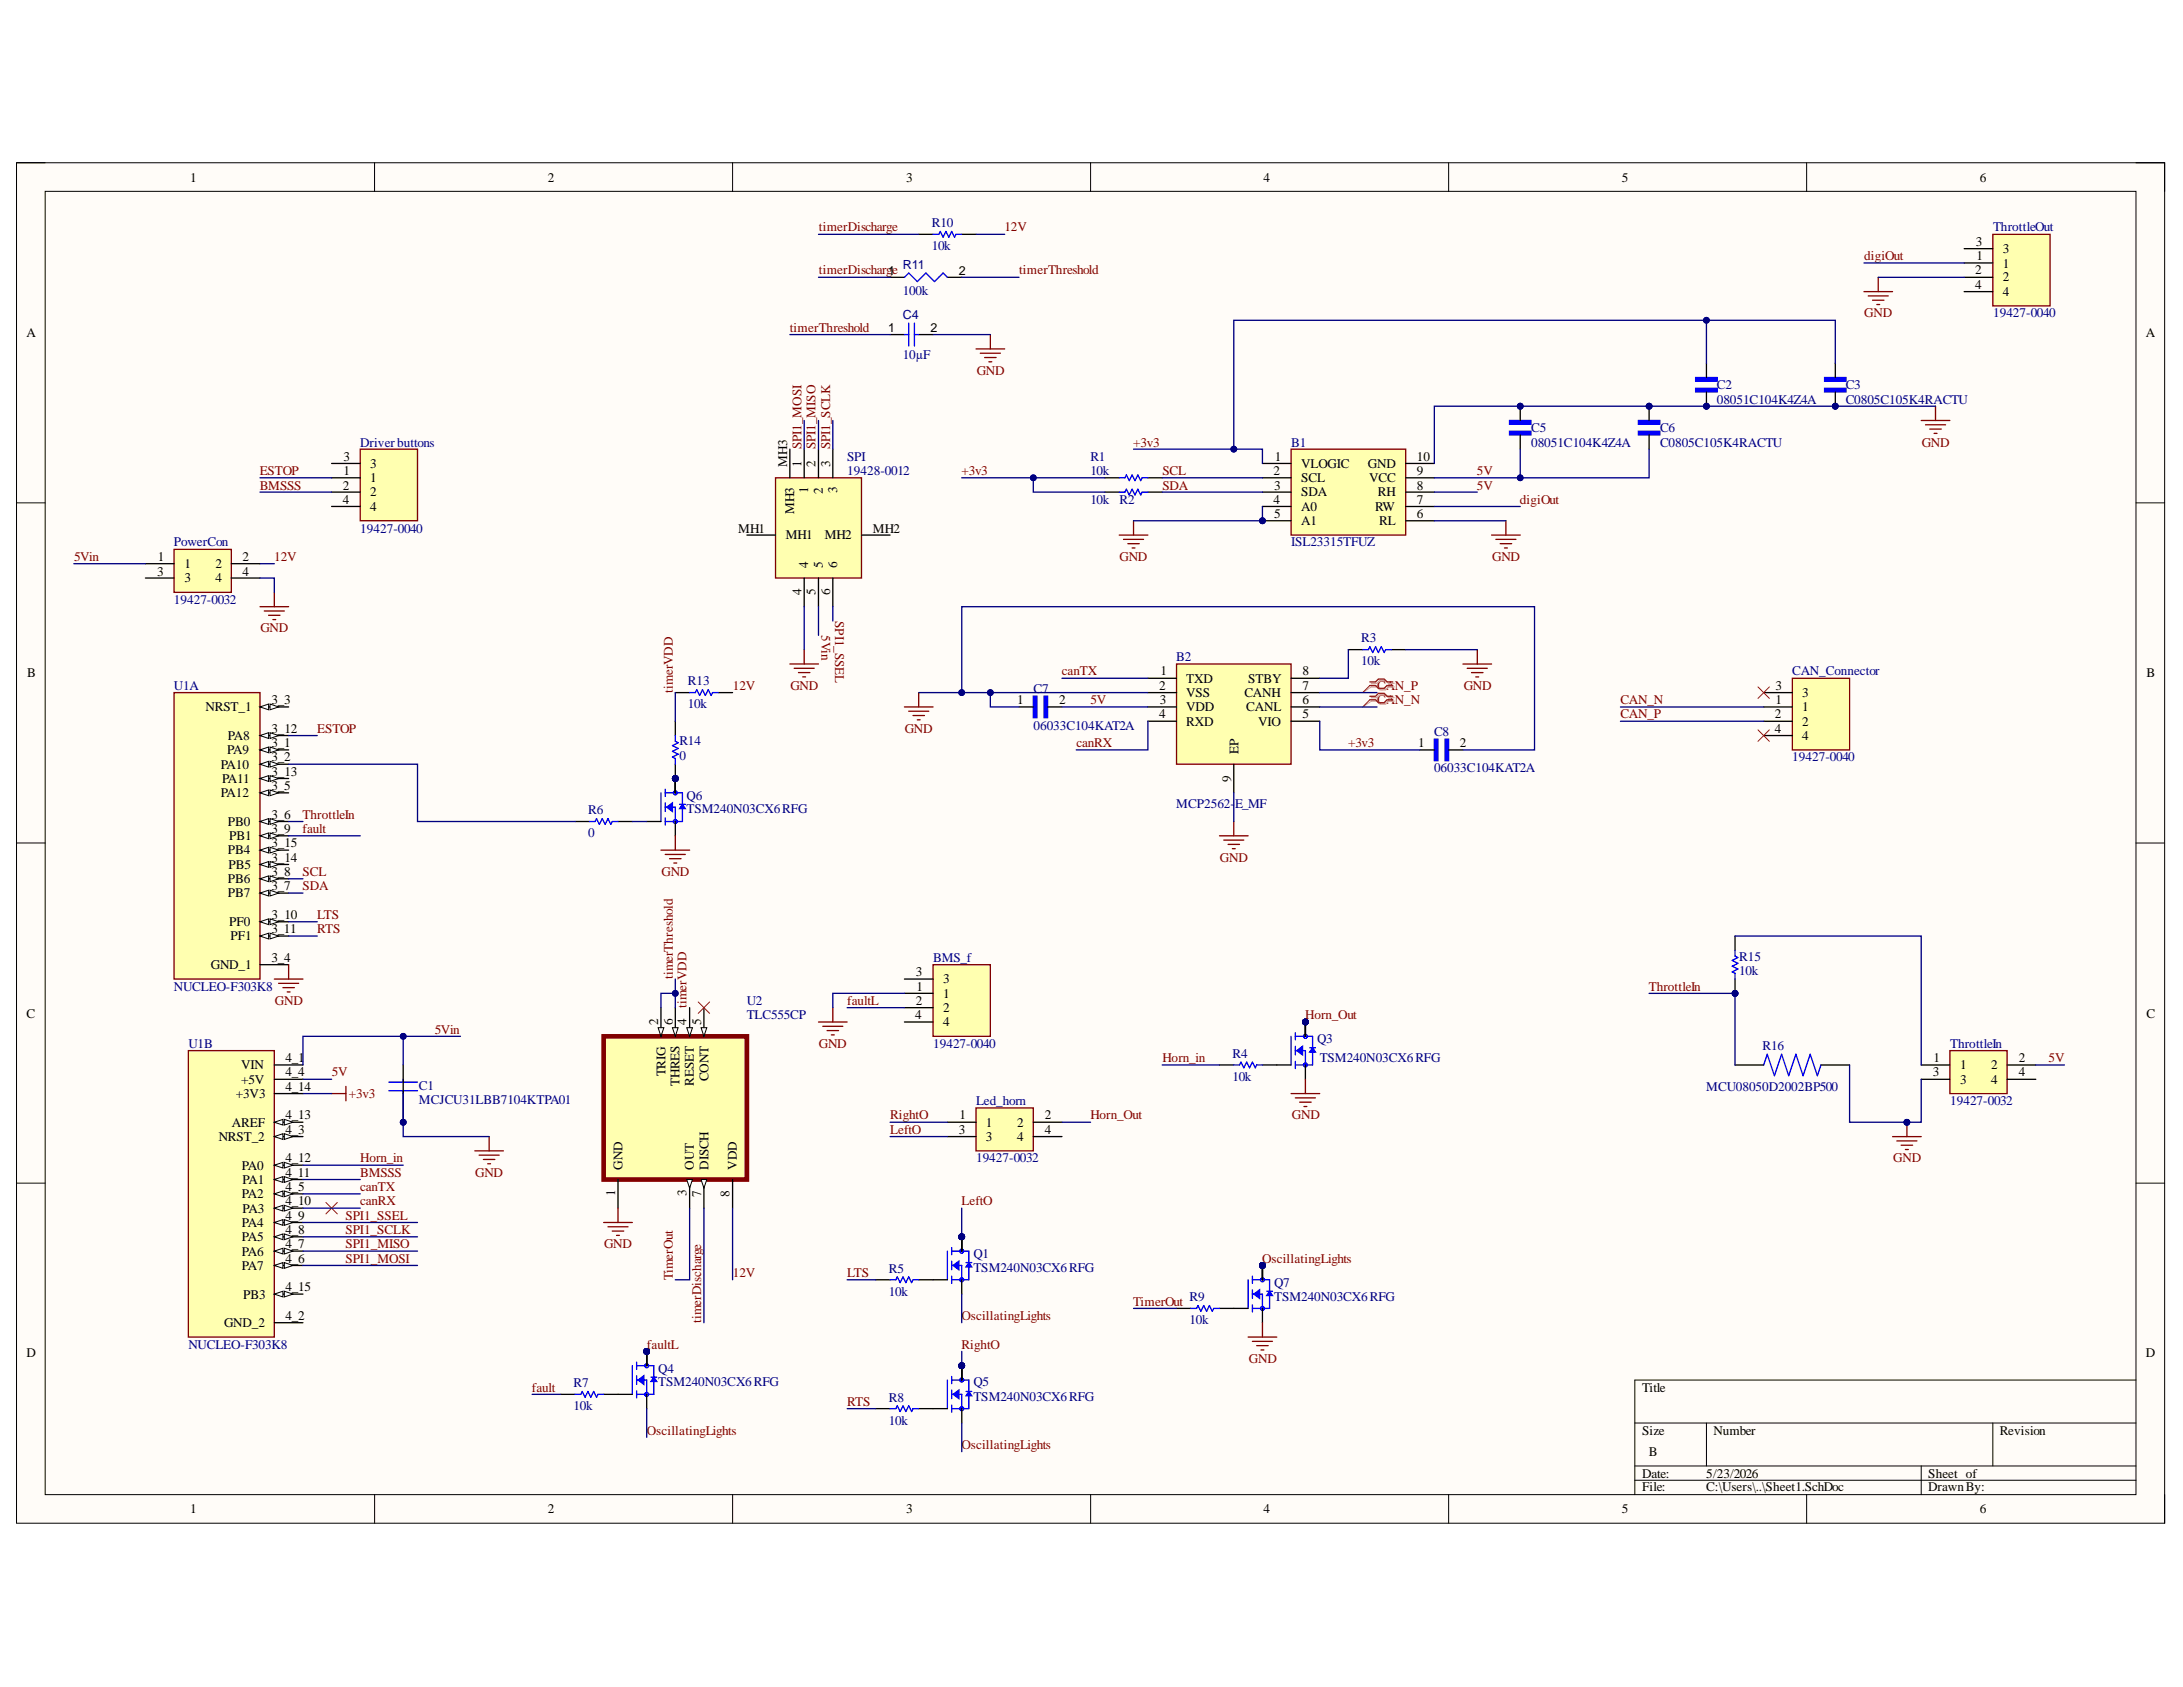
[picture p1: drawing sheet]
<svg xmlns="http://www.w3.org/2000/svg" width="279mm" height="216mm" viewBox="0 0 279 216" stroke-linecap="round" stroke-linejoin="round" font-family="sans-serif">
<defs><g id="words">
<g font-size="1.7">
<text x="24.4" y="23.3">1</text>
<text x="70.1" y="23.3">2</text>
<text x="116" y="23.3">3</text>
<text x="161.7" y="23.3">4</text>
<text x="207.6" y="23.3">5</text>
<text x="253.4" y="23.3">6</text>
<text x="252.8" y="35.1">2</text>
<text x="252.9" y="31.5">3</text>
<text x="253" y="33.3">1</text>
<text x="256.4" y="34.2">1</text>
<text x="256.4" y="32.4">3</text>
<text x="252.8" y="37">4</text>
<text x="256.4" y="36">2</text>
<text x="256.4" y="37.9">4</text>
<text x="3.4" y="43.1">A</text>
<text x="274.6" y="43.1">A</text>
<text x="44" y="58.9">3</text>
<text x="47.4" y="59.9">3</text>
<text x="100.7" y="59.7" transform="rotate(-90 100.7 59.7)">MH3</text>
<text x="102.6" y="59.7" transform="rotate(-90 102.6 59.7)">1</text>
<text x="104.4" y="59.7" transform="rotate(-90 104.4 59.7)">2</text>
<text x="106.2" y="59.7" transform="rotate(-90 106.2 59.7)">3</text>
<text x="163.2" y="58.9">1</text>
<text x="166.5" y="59.9">VLOGIC</text>
<text x="175.1" y="59.9">GND</text>
<text x="181.3" y="58.9">10</text>
<text x="43.9" y="62.7">2</text>
<text x="43.9" y="64.4">4</text>
<text x="44" y="60.8">1</text>
<text x="47.4" y="61.7">1</text>
<text x="47.4" y="63.5">2</text>
<text x="47.4" y="65.4">4</text>
<text x="101.7" y="65.8" transform="rotate(-90 101.7 65.8)">MH3</text>
<text x="103.4" y="63.1" transform="rotate(-90 103.4 63.1)">1</text>
<text x="105.3" y="63.2" transform="rotate(-90 105.3 63.2)">2</text>
<text x="107.2" y="63.1" transform="rotate(-90 107.2 63.1)">3</text>
<text x="163" y="60.8">2</text>
<text x="163" y="64.4">4</text>
<text x="163.1" y="62.7">3</text>
<text x="166.5" y="61.7">SCL</text>
<text x="166.5" y="63.5">SDA</text>
<text x="166.5" y="65.4">A0</text>
<text x="175.2" y="61.7">VCC</text>
<text x="176" y="65.4">RW</text>
<text x="176.3" y="63.5">RH</text>
<text x="181.3" y="60.8">9</text>
<text x="181.3" y="62.7">8</text>
<text x="181.3" y="64.4">7</text>
<text x="20.2" y="71.8">1</text>
<text x="31" y="71.8">2</text>
<text x="94.5" y="68.2">MH1</text>
<text x="100.6" y="69">MH1</text>
<text x="105.6" y="69">MH2</text>
<text x="111.7" y="68.2">MH2</text>
<text x="163.1" y="66.3">5</text>
<text x="166.5" y="67.2">A1</text>
<text x="176.5" y="67.2">RL</text>
<text x="181.3" y="66.3">6</text>
<text x="20.1" y="73.7">3</text>
<text x="23.6" y="72.7">1</text>
<text x="23.6" y="74.5">3</text>
<text x="27.6" y="72.7">2</text>
<text x="27.6" y="74.5">4</text>
<text x="31" y="73.7">4</text>
<text x="102.6" y="76.2" transform="rotate(-90 102.6 76.2)">4</text>
<text x="103.4" y="72.7" transform="rotate(-90 103.4 72.7)">4</text>
<text x="104.4" y="76.2" transform="rotate(-90 104.4 76.2)">5</text>
<text x="105.3" y="72.7" transform="rotate(-90 105.3 72.7)">5</text>
<text x="106.2" y="76.2" transform="rotate(-90 106.2 76.2)">6</text>
<text x="107.2" y="72.7" transform="rotate(-90 107.2 72.7)">6</text>
<text x="3.5" y="86.7">B</text>
<text x="148.4" y="88.3">2</text>
<text x="148.5" y="86.4">1</text>
<text x="151.8" y="87.4">TXD</text>
<text x="151.8" y="89.2">VSS</text>
<text x="159.3" y="89.2">CANH</text>
<text x="159.8" y="87.4">STBY</text>
<text x="166.7" y="86.4">8</text>
<text x="166.7" y="88.3">7</text>
<text x="227.3" y="88.3">3</text>
<text x="230.6" y="89.2">3</text>
<text x="274.7" y="86.7">B</text>
<text x="26.3" y="91">NRST_1</text>
<text x="29.2" y="94.7">PA8</text>
<text x="34.8" y="90.2">3_3</text>
<text x="34.8" y="93.8">3_12</text>
<text x="34.8" y="95.6">3_1</text>
<text x="130.2" y="90.2">1</text>
<text x="135.6" y="90.2">2</text>
<text x="148.4" y="91.9">4</text>
<text x="148.4" y="90.2">3</text>
<text x="151.8" y="91">VDD</text>
<text x="151.8" y="92.9">RXD</text>
<text x="159.5" y="91">CANL</text>
<text x="161" y="92.9">VIO</text>
<text x="166.7" y="90.2">6</text>
<text x="166.7" y="91.9">5</text>
<text x="181.5" y="95.6">1</text>
<text x="186.8" y="95.6">2</text>
<text x="227.2" y="91.9">2</text>
<text x="227.2" y="93.8">4</text>
<text x="227.3" y="90.2">1</text>
<text x="230.6" y="91">1</text>
<text x="230.6" y="92.9">2</text>
<text x="230.6" y="94.7">4</text>
<text x="28.2" y="98.4">PA10</text>
<text x="28.2" y="102">PA12</text>
<text x="28.4" y="100.2">PA11</text>
<text x="29.1" y="96.5">PA9</text>
<text x="34.8" y="97.4">3_2</text>
<text x="34.8" y="99.3">3_13</text>
<text x="34.8" y="101.1">3_5</text>
<text x="157.6" y="100" transform="rotate(-90 157.6 100)">9</text>
<text x="158.5" y="96.5" transform="rotate(-90 158.5 96.5)">EP</text>
<text x="29.2" y="105.7">PB0</text>
<text x="29.3" y="107.5">PB1</text>
<text x="34.8" y="104.8">3_6</text>
<text x="34.8" y="106.6">3_9</text>
<text x="29.2" y="109.3">PB4</text>
<text x="29.2" y="113">PB6</text>
<text x="29.3" y="111.2">PB5</text>
<text x="34.8" y="108.4">3_15</text>
<text x="34.8" y="110.3">3_14</text>
<text x="34.8" y="112.1">3_8</text>
<text x="34.8" y="113.9">3_7</text>
<text x="29.2" y="114.8">PB7</text>
<text x="29.3" y="118.5">PF0</text>
<text x="34.8" y="117.6">3_10</text>
<text x="34.8" y="119.4">3_11</text>
<text x="27" y="124.1">GND_1</text>
<text x="29.5" y="120.3">PF1</text>
<text x="34.8" y="123.1">3_4</text>
<text x="117.2" y="124.9">3</text>
<text x="120.7" y="125.8">3</text>
<text x="3.4" y="130.2">C</text>
<text x="84.2" y="131.2" transform="rotate(-90 84.2 131.2)">2</text>
<text x="86.1" y="131.2" transform="rotate(-90 86.1 131.2)">6</text>
<text x="87.9" y="131.2" transform="rotate(-90 87.9 131.2)">4</text>
<text x="89.7" y="131.2" transform="rotate(-90 89.7 131.2)">5</text>
<text x="117.1" y="130.4">4</text>
<text x="117.2" y="128.6">2</text>
<text x="117.3" y="126.8">1</text>
<text x="120.7" y="127.7">1</text>
<text x="120.7" y="129.6">2</text>
<text x="120.7" y="131.3">4</text>
<text x="274.7" y="130.2">C</text>
<text x="30.9" y="136.8">VIN</text>
<text x="36.5" y="135.9">4_1</text>
<text x="36.5" y="137.8">4_4</text>
<text x="85.2" y="137.8" transform="rotate(-90 85.2 137.8)">TRIG</text>
<text x="247.4" y="137.8">3</text>
<text x="247.5" y="135.9">1</text>
<text x="250.9" y="136.8">1</text>
<text x="254.8" y="136.8">2</text>
<text x="258.4" y="135.9">2</text>
<text x="258.4" y="137.8">4</text>
<text x="30.2" y="140.6">+3V3</text>
<text x="30.9" y="138.7">+5V</text>
<text x="36.5" y="139.6">4_14</text>
<text x="36.5" y="143.3">4_13</text>
<text x="86.9" y="139" transform="rotate(-90 86.9 139)">THRES</text>
<text x="88.8" y="139" transform="rotate(-90 88.8 139)">RESET</text>
<text x="90.7" y="138.4" transform="rotate(-90 90.7 138.4)">CONT</text>
<text x="122.8" y="143.3">1</text>
<text x="133.7" y="143.3">2</text>
<text x="250.9" y="138.7">3</text>
<text x="254.8" y="138.7">4</text>
<text x="28" y="146.1">NRST_2</text>
<text x="29.7" y="144.2">AREF</text>
<text x="31" y="149.7">PA0</text>
<text x="36.5" y="145.1">4_3</text>
<text x="36.5" y="148.8">4_12</text>
<text x="79.7" y="149.7" transform="rotate(-90 79.7 149.7)">GND</text>
<text x="88.8" y="149.7" transform="rotate(-90 88.8 149.7)">OUT</text>
<text x="90.7" y="149.7" transform="rotate(-90 90.7 149.7)">DISCH</text>
<text x="94.3" y="149.7" transform="rotate(-90 94.3 149.7)">VDD</text>
<text x="122.7" y="145.1">3</text>
<text x="126.2" y="144.2">1</text>
<text x="126.2" y="146.1">3</text>
<text x="130.2" y="144.2">2</text>
<text x="130.2" y="146.1">4</text>
<text x="133.7" y="145.1">4</text>
<text x="31" y="153.3">PA2</text>
<text x="31" y="151.6">PA1</text>
<text x="31" y="155.2">PA3</text>
<text x="36.5" y="150.6">4_11</text>
<text x="36.5" y="152.4">4_5</text>
<text x="36.5" y="154.3">4_10</text>
<text x="78.7" y="153.1" transform="rotate(-90 78.7 153.1)">1</text>
<text x="87.9" y="153.1" transform="rotate(-90 87.9 153.1)">3</text>
<text x="89.7" y="153.2" transform="rotate(-90 89.7 153.2)">7</text>
<text x="93.4" y="153.2" transform="rotate(-90 93.4 153.2)">8</text>
<text x="31" y="157">PA4</text>
<text x="31" y="158.8">PA5</text>
<text x="31" y="160.7">PA6</text>
<text x="36.5" y="156.1">4_9</text>
<text x="36.5" y="157.9">4_8</text>
<text x="36.5" y="159.8">4_7</text>
<text x="36.5" y="161.6">4_6</text>
<text x="31" y="162.5">PA7</text>
<text x="31.1" y="166.2">PB3</text>
<text x="36.5" y="165.3">4_15</text>
<text x="3.4" y="173.7">D</text>
<text x="28.7" y="169.8">GND_2</text>
<text x="36.5" y="168.9">4_2</text>
<text x="274.6" y="173.7">D</text>
<text x="210.2" y="178.1">Title</text>
<text x="210.2" y="183.6">Size</text>
<text x="219.3" y="183.6">Number</text>
<text x="255.9" y="183.6">Revision</text>
<text x="210.2" y="189.1">Date:</text>
<text x="210.2" y="190.9">File:</text>
<text x="211" y="186.3">B</text>
<text x="218.4" y="189.1">5/23/2026</text>
<text x="218.4" y="190.9">C:\Users\..\Sheet1.SchDoc</text>
<text x="246.8" y="189.1">Sheet of</text>
<text x="246.8" y="190.9">DrawnBy:</text>
<text x="24.4" y="193.7">1</text>
<text x="70.1" y="193.7">2</text>
<text x="116" y="193.7">3</text>
<text x="161.7" y="193.7">4</text>
<text x="207.6" y="193.7">5</text>
<text x="253.4" y="193.7">6</text>
</g>
<g font-size="1.7" fill="#800000">
<text x="104.8" y="29.6">timerDischarge</text>
<text x="128.6" y="29.6">12V</text>
<text x="104.8" y="35.1">timerDischarg1e</text>
<text x="130.4" y="35.1">timerThreshold</text>
<text x="238.6" y="33.3">digiOut</text>
<text x="238.6" y="40.6">GND</text>
<text x="101.1" y="42.4">timerThreshold</text>
<text x="125" y="47.9">GND</text>
<text x="102.6" y="57.5" transform="rotate(-90 102.6 57.5)">SPI1_MOSI</text>
<text x="104.4" y="57.5" transform="rotate(-90 104.4 57.5)">SPI1_MISO</text>
<text x="106.2" y="57.5" transform="rotate(-90 106.2 57.5)">SPI1_SCLK</text>
<text x="145.1" y="57.2">+3v3</text>
<text x="246" y="57.2">GND</text>
<text x="33.2" y="60.8">ESTOP</text>
<text x="33.2" y="62.7">BMSSS</text>
<text x="123.1" y="60.8">+3v3</text>
<text x="148.8" y="60.8">SCL</text>
<text x="148.8" y="62.7">SDA</text>
<text x="189" y="60.8">5V</text>
<text x="189" y="62.7">5V</text>
<text x="194.5" y="64.4">digiOut</text>
<text x="9.5" y="71.8">5Vin</text>
<text x="35.1" y="71.8">12V</text>
<text x="143.3" y="71.8">GND</text>
<text x="191" y="71.8">GND</text>
<text x="33.3" y="80.9">GND</text>
<text x="105.1" y="81.3" transform="rotate(90 105.1 81.3)">5Vin</text>
<text x="106.9" y="79.5" transform="rotate(90 106.9 79.5)">SPI1_SSEL</text>
<text x="86.1" y="88.6" transform="rotate(-90 86.1 88.6)">timerVDD</text>
<text x="93.8" y="88.3">12V</text>
<text x="101.2" y="88.3">GND</text>
<text x="135.9" y="86.4">canTX</text>
<text x="176.3" y="88.3">CAN_P</text>
<text x="187.3" y="88.3">GND</text>
<text x="40.6" y="93.8">ESTOP</text>
<text x="115.8" y="93.8">GND</text>
<text x="137.8" y="95.6">canRX</text>
<text x="139.6" y="90.2">5V</text>
<text x="172.5" y="95.6">+3v3</text>
<text x="176.3" y="90.2">CAN_N</text>
<text x="207.4" y="90.2">CAN_N</text>
<text x="207.4" y="91.9">CAN_P</text>
<text x="38.7" y="106.6">fault</text>
<text x="38.7" y="104.8">ThrottleIn</text>
<text x="38.7" y="112.1">SCL</text>
<text x="38.7" y="113.9">SDA</text>
<text x="84.7" y="112.1">GND</text>
<text x="156.1" y="110.3">GND</text>
<text x="40.6" y="117.6">LTS</text>
<text x="40.6" y="119.4">RTS</text>
<text x="86.1" y="125.3" transform="rotate(-90 86.1 125.3)">timerThreshold</text>
<text x="35.2" y="128.6">GND</text>
<text x="87.9" y="129" transform="rotate(-90 87.9 129)">timerVDD</text>
<text x="108.4" y="128.6">faultL</text>
<text x="167" y="130.4">Horn_Out</text>
<text x="211" y="126.8">ThrottleIn</text>
<text x="42.5" y="137.8">5V</text>
<text x="55.7" y="132.3">5Vin</text>
<text x="104.8" y="134.1">GND</text>
<text x="148.8" y="135.9">Horn_in</text>
<text x="262.2" y="135.9">5V</text>
<text x="44.7" y="140.6">+3v3</text>
<text x="113.9" y="143.3">RightO</text>
<text x="139.6" y="143.3">Horn_Out</text>
<text x="165.4" y="143.3">GND</text>
<text x="46.1" y="148.8">Horn_in</text>
<text x="113.9" y="145.1">LeftO</text>
<text x="242.3" y="148.8">GND</text>
<text x="46.1" y="150.6">BMSSS</text>
<text x="46.1" y="152.4">canTX</text>
<text x="46.1" y="154.3">canRX</text>
<text x="60.8" y="150.6">GND</text>
<text x="123.1" y="154.3">LeftO</text>
<text x="44.2" y="159.8">SPI1_MISO</text>
<text x="44.2" y="161.6">SPI1_MOSI</text>
<text x="44.2" y="157.9">SPI1_SCLK</text>
<text x="44.2" y="156.1">SPI1_SSEL</text>
<text x="77.3" y="159.8">GND</text>
<text x="161.5" y="161.6">OscillatingLights</text>
<text x="86.1" y="163.8" transform="rotate(-90 86.1 163.8)">TimerOut</text>
<text x="93.8" y="163.4">12V</text>
<text x="108.4" y="163.4">LTS</text>
<text x="145.1" y="167.1">TimerOut</text>
<text x="82.8" y="172.6">faultL</text>
<text x="89.7" y="169.3" transform="rotate(-90 89.7 169.3)">timerDischarge</text>
<text x="123.1" y="172.6">RightO</text>
<text x="123.1" y="168.9">OscillatingLights</text>
<text x="68.1" y="178.1">fault</text>
<text x="108.4" y="179.9">RTS</text>
<text x="159.9" y="174.4">GND</text>
<text x="82.8" y="183.6">OscillatingLights</text>
<text x="123.1" y="185.4">OscillatingLights</text>
</g>
<g font-size="1.7" fill="#000080">
<text x="119.3" y="29.1">R10</text>
<text x="255.1" y="29.6">ThrottleOut</text>
<text x="119.3" y="32">10k</text>
<text x="115.5" y="37.7">100k</text>
<text x="255.1" y="40.6">19427-0040</text>
<text x="115.5" y="45.9">10µF</text>
<text x="219.7" y="49.8">C2</text>
<text x="219.7" y="51.7">08051C104K4Z4A</text>
<text x="236.2" y="49.8">C3</text>
<text x="236.2" y="51.7">C0805C105K4RACTU</text>
<text x="46.1" y="57.2">Driverbuttons</text>
<text x="108.4" y="58.9">SPI</text>
<text x="139.6" y="58.9">R1</text>
<text x="165.3" y="57.2">B1</text>
<text x="196" y="55.3">C5</text>
<text x="196" y="57.2">08051C104K4Z4A</text>
<text x="212.5" y="55.3">C6</text>
<text x="212.5" y="57.2">C0805C105K4RACTU</text>
<text x="108.4" y="60.8">19428-0012</text>
<text x="139.6" y="60.8">10k</text>
<text x="139.6" y="64.4">10k</text>
<text x="143.3" y="64.4">R2</text>
<text x="22.2" y="69.9">PowerCon</text>
<text x="46.1" y="68.2">19427-0040</text>
<text x="165.3" y="69.9">ISL23315TFUZ</text>
<text x="22.2" y="77.3">19427-0032</text>
<text x="174.2" y="82.2">R3</text>
<text x="22.2" y="88.3">U1A</text>
<text x="88" y="87.7">R13</text>
<text x="132.3" y="88.7">C7</text>
<text x="150.6" y="84.7">B2</text>
<text x="174.2" y="85.2">10k</text>
<text x="229.4" y="86.4">CAN_Connector</text>
<text x="86.9" y="95.4">R14</text>
<text x="88" y="90.7">10k</text>
<text x="132.3" y="93.4">06033C104KAT2A</text>
<text x="183.5" y="94.2">C8</text>
<text x="86.9" y="97.3">0</text>
<text x="183.5" y="98.9">06033C104KAT2A</text>
<text x="229.4" y="97.4">19427-0040</text>
<text x="75.3" y="107.2">0</text>
<text x="75.3" y="104.2">R6</text>
<text x="87.9" y="102.3">Q6</text>
<text x="87.9" y="104.1">TSM240N03CX6RFG</text>
<text x="150.6" y="103.3">MCP2562-</text>
<text x="158.1" y="103.3">E_MF</text>
<text x="119.4" y="123.1">BMS_f</text>
<text x="222.6" y="123">R15</text>
<text x="222.6" y="124.7">10k</text>
<text x="22.2" y="126.8">NUCLEO-F303K8</text>
<text x="95.6" y="128.6">U2</text>
<text x="95.6" y="130.4">TLC555CP</text>
<text x="24.1" y="134.1">U1B</text>
<text x="119.4" y="134.1">19427-0040</text>
<text x="157.7" y="135.4">R4</text>
<text x="168.6" y="133.5">Q3</text>
<text x="168.9" y="135.9">TSM240N03CX6RFG</text>
<text x="225.6" y="134.4">R16</text>
<text x="249.6" y="134.1">ThrottleIn</text>
<text x="53.6" y="139.5">C1</text>
<text x="53.6" y="141.2">MCJCU31LBB7104KTPA01</text>
<text x="124.9" y="141.4">Led_horn</text>
<text x="157.7" y="138.4">10k</text>
<text x="218.4" y="139.6">MCU08050D2002BP500</text>
<text x="249.6" y="141.4">19427-0032</text>
<text x="124.9" y="148.8">19427-0032</text>
<text x="124.6" y="160.9">Q1</text>
<text x="113.8" y="162.9">R5</text>
<text x="113.8" y="165.8">10k</text>
<text x="124.6" y="162.8">TSM240N03CX6RFG</text>
<text x="152.2" y="166.5">R9</text>
<text x="163.1" y="164.7">Q7</text>
<text x="163.1" y="166.4">TSM240N03CX6RFG</text>
<text x="24.1" y="172.6">NUCLEO-F303K8</text>
<text x="152.2" y="169.5">10k</text>
<text x="73.4" y="177.5">R7</text>
<text x="84.2" y="175.7">Q4</text>
<text x="84.2" y="177.4">TSM240N03CX6RFG</text>
<text x="113.8" y="179.4">R8</text>
<text x="124.6" y="177.4">Q5</text>
<text x="124.6" y="179.3">TSM240N03CX6RFG</text>
<text x="73.4" y="180.5">10k</text>
<text x="113.8" y="182.3">10k</text>
</g>
<g font-size="1.6" fill="#000080">
<text x="115.5" y="34.4">R11</text>
<text x="115.5" y="40.8">C4</text>
</g>
<g font-size="1.6">
<text x="122.7" y="35.2">2</text>
<text x="113.7" y="42.4">1</text>
<text x="119.1" y="42.4">2</text>
</g>
</g></defs>
<path d="M2.1 20.8h275v174.1h-275z" fill-rule="evenodd" fill="#fffcf8"/>
<path d="M2.1 20.8h275v174.1h-275z" fill="none" stroke="#000" stroke-width=".13"/>
<path d="M5.8 24.5h267.6v166.8h-267.6z" fill-rule="evenodd" fill="#fffcf8"/>
<g fill="none" stroke="#000" stroke-width=".13">
<path d="M2.1 20.8h3.7M5.8 24.5h267.6v166.8h-267.6zM47.9 20.8v3.7M93.8 20.8v3.7M139.6 20.8v3.7M185.4 20.8v3.7M231.2 20.8v3.7M273.4 20.8h3.7v3.7M2.1 64.4h3.7M273.4 64.4h3.7M2.1 107.9h3.7M273.4 107.9h3.7"/>
<path d="M2.1 151.4h3.7M273.4 151.4h3.7M273.4 176.6h-64.2v14.7M47.9 191.3v3.6M93.8 191.3v3.6M139.6 191.3v3.6M185.4 191.3v3.6M209.2 182.1h64.2M209.2 187.6h64.2M209.2 189.4h64.2M218.4 182.1v5.5M231.2 191.3v3.6"/>
<path d="M245.9 187.6v3.7M255.1 182.1v5.5M277.1 191.3v3.6"/>
</g>
<path d="M22.3 70.3h7.3v5.5h-7.3z" fill-rule="evenodd" fill="#ffffb0"/>
<path d="M22.3 70.3h7.3v5.5h-7.3z" fill="none" stroke="#800000" stroke-width=".17"/>
<path d="M18.6 72.1h3.7M18.6 74h3.7M29.6 72.1h3.7M29.6 74h3.7" fill="none" stroke="#000" stroke-width=".17"/>
<path d="M124.9 141.8h7.4v5.5h-7.4z" fill-rule="evenodd" fill="#ffffb0"/>
<path d="M124.9 141.8h7.4v5.5h-7.4z" fill="none" stroke="#800000" stroke-width=".17"/>
<path d="M121.3 143.6h3.6M121.3 145.5h3.6M132.3 143.6h3.6M132.3 145.5h3.6" fill="none" stroke="#000" stroke-width=".17"/>
<path d="M77.3 132.6h18.3v18.4h-18.3z" fill-rule="evenodd" fill="#ffffb0"/>
<path d="M77.3 132.6h18.3v18.4h-18.3z" fill="none" stroke="#800000" stroke-width=".59"/>
<path d="M90.1 129v3.6" fill="none" stroke="#000" stroke-width=".17"/>
<path d="M89.7 131.5h.8l-.4 1.1z" fill="#f8fcff"/>
<path d="M89.7 131.5h.8l-.4 1.1z" fill="none" stroke="#000" stroke-width=".13"/>
<path d="M88.3 129v3.6" fill="none" stroke="#000" stroke-width=".17"/>
<path d="M87.9 131.5h.7l-.3 1.1z" fill="#f8fcff"/>
<path d="M87.9 131.5h.7l-.3 1.1z" fill="none" stroke="#000" stroke-width=".13"/>
<path d="M86.4 129v3.6" fill="none" stroke="#000" stroke-width=".17"/>
<path d="M86.1 131.5h.7l-.4 1.1z" fill="#f8fcff"/>
<path d="M86.1 131.5h.7l-.4 1.1z" fill="none" stroke="#000" stroke-width=".13"/>
<path d="M84.6 129v3.6" fill="none" stroke="#000" stroke-width=".17"/>
<path d="M84.2 131.5h.8l-.4 1.1z" fill="#f8fcff"/>
<path d="M84.2 131.5h.8l-.4 1.1z" fill="none" stroke="#000" stroke-width=".13"/>
<path d="M90.1 151v3.6M93.8 151v3.6" fill="none" stroke="#000" stroke-width=".17"/>
<path d="M89.7 151h.8l-.4 1.1z" fill="#f8fcff"/>
<path d="M89.7 151h.8l-.4 1.1z" fill="none" stroke="#000" stroke-width=".13"/>
<path d="M88.3 151v3.6" fill="none" stroke="#000" stroke-width=".17"/>
<path d="M87.9 151h.7l-.3 1.1z" fill="#f8fcff"/>
<path d="M87.9 151h.7l-.3 1.1z" fill="none" stroke="#000" stroke-width=".13"/>
<path d="M79.1 151v3.6" fill="none" stroke="#000" stroke-width=".17"/>
<circle cx="86.4" cy="99.6" r=".37" fill="#000080"/>
<circle cx="86.4" cy="99.6" r=".37" fill="none" stroke="#000080" stroke-width=".13"/>
<circle cx="86.4" cy="99.6" r=".37" fill="#000080"/>
<circle cx="86.4" cy="99.6" r=".37" fill="none" stroke="#000080" stroke-width=".13"/>
<circle cx="86.4" cy="99.6" r=".37" fill="#000080"/>
<circle cx="86.4" cy="99.6" r=".37" fill="none" stroke="#000080" stroke-width=".13"/>
<circle cx="86.4" cy="99.6" r=".37" fill="#000080"/>
<circle cx="86.4" cy="99.6" r=".37" fill="none" stroke="#000080" stroke-width=".13"/>
<path d="M84.6 101.5v3.6M85.1 101v.9M85.1 102.8v1.1M85.1 104.7v.9M85.1 103.3h1.3v1.8M85.1 101.5h2.2v3.6h-2.2M87 102.9h.7" fill="none" stroke="#00f" stroke-width=".17"/>
<path d="M87.3 102.9l.4 .6h-.7z" fill="#00f"/>
<path d="M87.3 102.9l.4 .6h-.7z" fill="none" stroke="#00f" stroke-width=".17"/>
<path d="M85.3 103.3l.8-.5v1.1z" fill="#00f"/>
<path d="M85.3 103.3l.8-.5v1.1z" fill="none" stroke="#00f" stroke-width=".17"/>
<g fill="none" stroke="#00f" stroke-width=".13">
<circle cx="86.4" cy="101.5" r=".26"/>
<circle cx="86.4" cy="105.1" r=".26"/>
</g>
<path d="M86.4 99.6v1.9M82.8 105.1h1.8" fill="none" stroke="#000" stroke-width=".17"/>
<circle cx="86.4" cy="99.6" r=".37" fill="#000080"/>
<circle cx="86.4" cy="99.6" r=".37" fill="none" stroke="#000080" stroke-width=".13"/>
<path d="M86.4 99.6v1.9" fill="none" stroke="#000" stroke-width=".17"/>
<circle cx="86.4" cy="99.6" r=".37" fill="#000080"/>
<circle cx="86.4" cy="99.6" r=".37" fill="none" stroke="#000080" stroke-width=".13"/>
<path d="M86.4 99.6v1.9" fill="none" stroke="#000" stroke-width=".17"/>
<circle cx="86.4" cy="99.6" r=".37" fill="#000080"/>
<circle cx="86.4" cy="99.6" r=".37" fill="none" stroke="#000080" stroke-width=".13"/>
<path d="M86.4 99.6v1.9" fill="none" stroke="#000" stroke-width=".17"/>
<circle cx="86.4" cy="99.6" r=".37" fill="#000080"/>
<circle cx="86.4" cy="99.6" r=".37" fill="none" stroke="#000080" stroke-width=".13"/>
<path d="M86.4 105.1v1.9" fill="none" stroke="#000" stroke-width=".17"/>
<circle cx="123.1" cy="174.8" r=".37" fill="#000080"/>
<circle cx="123.1" cy="174.8" r=".37" fill="none" stroke="#000080" stroke-width=".13"/>
<circle cx="123.1" cy="174.8" r=".37" fill="#000080"/>
<circle cx="123.1" cy="174.8" r=".37" fill="none" stroke="#000080" stroke-width=".13"/>
<circle cx="123.1" cy="174.8" r=".37" fill="#000080"/>
<circle cx="123.1" cy="174.8" r=".37" fill="none" stroke="#000080" stroke-width=".13"/>
<circle cx="123.1" cy="174.8" r=".37" fill="#000080"/>
<circle cx="123.1" cy="174.8" r=".37" fill="none" stroke="#000080" stroke-width=".13"/>
<path d="M121.3 176.6v3.7M121.8 176.2v.9M121.8 177.9v1.1M121.8 179.8v.9M121.8 178.4h1.3v1.9M121.8 176.6h2.2v3.7h-2.2M123.6 178.1h.8" fill="none" stroke="#00f" stroke-width=".17"/>
<path d="M124 178.1l.4 .5h-.8z" fill="#00f"/>
<path d="M124 178.1l.4 .5h-.8z" fill="none" stroke="#00f" stroke-width=".17"/>
<path d="M122 178.4l.7-.5v1.1z" fill="#00f"/>
<path d="M122 178.4l.7-.5v1.1z" fill="none" stroke="#00f" stroke-width=".17"/>
<g fill="none" stroke="#00f" stroke-width=".13">
<circle cx="123.1" cy="176.6" r=".26"/>
<circle cx="123.1" cy="180.3" r=".26"/>
</g>
<path d="M123.1 174.8v1.8M119.4 180.3h1.9" fill="none" stroke="#000" stroke-width=".17"/>
<circle cx="123.1" cy="174.8" r=".37" fill="#000080"/>
<circle cx="123.1" cy="174.8" r=".37" fill="none" stroke="#000080" stroke-width=".13"/>
<path d="M123.1 174.8v1.8" fill="none" stroke="#000" stroke-width=".17"/>
<circle cx="123.1" cy="174.8" r=".37" fill="#000080"/>
<circle cx="123.1" cy="174.8" r=".37" fill="none" stroke="#000080" stroke-width=".13"/>
<path d="M123.1 174.8v1.8" fill="none" stroke="#000" stroke-width=".17"/>
<circle cx="123.1" cy="174.8" r=".37" fill="#000080"/>
<circle cx="123.1" cy="174.8" r=".37" fill="none" stroke="#000080" stroke-width=".13"/>
<path d="M123.1 174.8v1.8" fill="none" stroke="#000" stroke-width=".17"/>
<circle cx="123.1" cy="174.8" r=".37" fill="#000080"/>
<circle cx="123.1" cy="174.8" r=".37" fill="none" stroke="#000080" stroke-width=".13"/>
<path d="M123.1 180.3v1.8" fill="none" stroke="#000" stroke-width=".17"/>
<circle cx="123.1" cy="158.3" r=".37" fill="#000080"/>
<circle cx="123.1" cy="158.3" r=".37" fill="none" stroke="#000080" stroke-width=".13"/>
<circle cx="123.1" cy="158.3" r=".37" fill="#000080"/>
<circle cx="123.1" cy="158.3" r=".37" fill="none" stroke="#000080" stroke-width=".13"/>
<circle cx="123.1" cy="158.3" r=".37" fill="#000080"/>
<circle cx="123.1" cy="158.3" r=".37" fill="none" stroke="#000080" stroke-width=".13"/>
<circle cx="123.1" cy="158.3" r=".37" fill="#000080"/>
<circle cx="123.1" cy="158.3" r=".37" fill="none" stroke="#000080" stroke-width=".13"/>
<path d="M121.8 159.7v.9M121.3 160.1v3.7M121.8 161.4v1.1M121.8 163.3v.9M121.8 161.9h1.3v1.9M121.8 160.1h2.2v3.7h-2.2M123.6 161.6h.8" fill="none" stroke="#00f" stroke-width=".17"/>
<path d="M124 161.6l.4 .5h-.8z" fill="#00f"/>
<path d="M124 161.6l.4 .5h-.8z" fill="none" stroke="#00f" stroke-width=".17"/>
<path d="M122 161.9l.7-.5v1.1z" fill="#00f"/>
<path d="M122 161.9l.7-.5v1.1z" fill="none" stroke="#00f" stroke-width=".17"/>
<g fill="none" stroke="#00f" stroke-width=".13">
<circle cx="123.1" cy="160.1" r=".26"/>
<circle cx="123.1" cy="163.8" r=".26"/>
</g>
<path d="M123.1 158.3v1.8M119.4 163.8h1.9" fill="none" stroke="#000" stroke-width=".17"/>
<circle cx="123.1" cy="158.3" r=".37" fill="#000080"/>
<circle cx="123.1" cy="158.3" r=".37" fill="none" stroke="#000080" stroke-width=".13"/>
<path d="M123.1 158.3v1.8" fill="none" stroke="#000" stroke-width=".17"/>
<circle cx="123.1" cy="158.3" r=".37" fill="#000080"/>
<circle cx="123.1" cy="158.3" r=".37" fill="none" stroke="#000080" stroke-width=".13"/>
<path d="M123.1 158.3v1.8" fill="none" stroke="#000" stroke-width=".17"/>
<circle cx="123.1" cy="158.3" r=".37" fill="#000080"/>
<circle cx="123.1" cy="158.3" r=".37" fill="none" stroke="#000080" stroke-width=".13"/>
<path d="M123.1 158.3v1.8" fill="none" stroke="#000" stroke-width=".17"/>
<circle cx="123.1" cy="158.3" r=".37" fill="#000080"/>
<circle cx="123.1" cy="158.3" r=".37" fill="none" stroke="#000080" stroke-width=".13"/>
<path d="M117.6 30h1.8M123.1 30h1.8M123.1 163.8v1.8" fill="none" stroke="#000" stroke-width=".17"/>
<path d="M119.4 30h.8l.1-.4 .4 .8 .4-.8 .3 .8 .4-.8 .4 .8 .2-.4h.7" fill="none" stroke="#00f" stroke-width=".17"/>
<path d="M229.4 86.8h7.3v9.2h-7.3z" fill-rule="evenodd" fill="#ffffb0"/>
<path d="M229.4 86.8h7.3v9.2h-7.3z" fill="none" stroke="#800000" stroke-width=".17"/>
<path d="M225.7 90.5h3.7M225.7 92.3h3.7M225.7 88.6h3.7M225.7 94.1h3.7" fill="none" stroke="#000" stroke-width=".17"/>
<path d="M89.4 128.2l1.4 1.5M90.8 128.2l-1.4 1.5" fill="none" stroke="#f00" stroke-width=".13"/>
<circle cx="167.1" cy="130.8" r=".37" fill="#000080"/>
<circle cx="167.1" cy="130.8" r=".37" fill="none" stroke="#000080" stroke-width=".13"/>
<circle cx="167.1" cy="130.8" r=".37" fill="#000080"/>
<circle cx="167.1" cy="130.8" r=".37" fill="none" stroke="#000080" stroke-width=".13"/>
<circle cx="167.1" cy="130.8" r=".37" fill="#000080"/>
<circle cx="167.1" cy="130.8" r=".37" fill="none" stroke="#000080" stroke-width=".13"/>
<circle cx="167.1" cy="130.8" r=".37" fill="#000080"/>
<circle cx="167.1" cy="130.8" r=".37" fill="none" stroke="#000080" stroke-width=".13"/>
<path d="M165.2 132.6v3.7M165.8 132.2v.9M165.8 133.9v1.1M165.8 135.8v1M165.8 134.5h1.3v1.8M165.8 132.6h2.2v3.7h-2.2M167.6 134.1h.8" fill="none" stroke="#00f" stroke-width=".17"/>
<path d="M168 134.1l.4 .5h-.8z" fill="#00f"/>
<path d="M168 134.1l.4 .5h-.8z" fill="none" stroke="#00f" stroke-width=".17"/>
<path d="M166 134.5l.7-.6v1.1z" fill="#00f"/>
<path d="M166 134.5l.7-.6v1.1z" fill="none" stroke="#00f" stroke-width=".17"/>
<g fill="none" stroke="#00f" stroke-width=".13">
<circle cx="167.1" cy="132.6" r=".26"/>
<circle cx="167.1" cy="136.3" r=".26"/>
</g>
<path d="M163.4 136.3h1.8M167.1 130.8v1.8" fill="none" stroke="#000" stroke-width=".17"/>
<circle cx="167.1" cy="130.8" r=".37" fill="#000080"/>
<circle cx="167.1" cy="130.8" r=".37" fill="none" stroke="#000080" stroke-width=".13"/>
<path d="M167.1 130.8v1.8" fill="none" stroke="#000" stroke-width=".17"/>
<circle cx="167.1" cy="130.8" r=".37" fill="#000080"/>
<circle cx="167.1" cy="130.8" r=".37" fill="none" stroke="#000080" stroke-width=".13"/>
<path d="M167.1 130.8v1.8" fill="none" stroke="#000" stroke-width=".17"/>
<circle cx="167.1" cy="130.8" r=".37" fill="#000080"/>
<circle cx="167.1" cy="130.8" r=".37" fill="none" stroke="#000080" stroke-width=".13"/>
<path d="M167.1 130.8v1.8" fill="none" stroke="#000" stroke-width=".17"/>
<circle cx="167.1" cy="130.8" r=".37" fill="#000080"/>
<circle cx="167.1" cy="130.8" r=".37" fill="none" stroke="#000080" stroke-width=".13"/>
<path d="M167.1 136.3v1.8" fill="none" stroke="#000" stroke-width=".17"/>
<circle cx="167.1" cy="130.8" r=".37" fill="#000080"/>
<circle cx="167.1" cy="130.8" r=".37" fill="none" stroke="#000080" stroke-width=".13"/>
<path d="M124.9 44.7h3.7M125.5 45.2h2.5M126 45.8h1.5M126.6 46.3h.3M126.8 42.8v1.9M33.3 77.6h3.6M33.8 78.2h2.6M34.4 78.7h1.4M34.9 79.3h.4M35.1 75.8v1.8" fill="none" stroke="#800000" stroke-width=".17"/>
<path d="M99.3 61.1h11v12.9h-11z" fill-rule="evenodd" fill="#ffffb0"/>
<path d="M99.3 61.1h11v12.9h-11zM101.1 85h3.7M101.6 85.5h2.6M102.2 86.1h1.5M102.7 86.6h.4M102.9 83.1v1.9M156.1 107h3.6M156.6 107.5h2.6M157.2 108.1h1.4M157.7 108.6h.4M157.9 105.1v1.9" fill="none" stroke="#800000" stroke-width=".17"/>
<path d="M101.1 57.5v3.6M102.9 57.5v3.6M104.8 57.5v3.6M106.6 57.5v3.6M95.6 68.5h3.7M102.9 74v3.6M104.8 74v3.6M106.6 74v3.6M110.3 68.5h3.6" fill="none" stroke="#000" stroke-width=".17"/>
<path d="M225 87.9l1.5 1.5M225 93.4l1.5 1.5M226.5 87.9l-1.5 1.5M226.5 93.4l-1.5 1.5" fill="none" stroke="#f00" stroke-width=".13"/>
<path d="M46.1 57.5h7.3v9.1h-7.3z" fill-rule="evenodd" fill="#ffffb0"/>
<path d="M46.1 57.5h7.3v9.1h-7.3z" fill="none" stroke="#800000" stroke-width=".17"/>
<path d="M42.4 59.3h3.7M42.4 61.1h3.7M42.4 63h3.7M42.4 64.8h3.7" fill="none" stroke="#000" stroke-width=".17"/>
<path d="M22.3 88.6h11v36.7h-11z" fill-rule="evenodd" fill="#ffffb0"/>
<path d="M22.3 88.6h11v36.7h-11z" fill="none" stroke="#800000" stroke-width=".17"/>
<path d="M33.3 90.5h3.6" fill="none" stroke="#000" stroke-width=".17"/>
<path d="M33.3 90.5l1.1-.4v.7z" fill="#f8fcff"/>
<path d="M33.3 90.5l1.1-.4v.7z" fill="none" stroke="#000" stroke-width=".13"/>
<path d="M34.6 90.1l1.1 .4-1.1 .3z" fill="#f8fcff"/>
<path d="M34.6 90.1l1.1 .4-1.1 .3z" fill="none" stroke="#000" stroke-width=".13"/>
<path d="M33.3 94.1h3.6" fill="none" stroke="#000" stroke-width=".17"/>
<path d="M33.3 94.1l1.1-.3v.7z" fill="#f8fcff"/>
<path d="M33.3 94.1l1.1-.3v.7z" fill="none" stroke="#000" stroke-width=".13"/>
<path d="M34.6 93.8l1.1 .3-1.1 .4z" fill="#f8fcff"/>
<path d="M34.6 93.8l1.1 .3-1.1 .4z" fill="none" stroke="#000" stroke-width=".13"/>
<path d="M33.3 96h3.6" fill="none" stroke="#000" stroke-width=".17"/>
<path d="M33.3 96l1.1-.4v.7z" fill="#f8fcff"/>
<path d="M33.3 96l1.1-.4v.7z" fill="none" stroke="#000" stroke-width=".13"/>
<path d="M34.6 95.6l1.1 .4-1.1 .3z" fill="#f8fcff"/>
<path d="M34.6 95.6l1.1 .4-1.1 .3z" fill="none" stroke="#000" stroke-width=".13"/>
<path d="M33.3 97.8h3.6" fill="none" stroke="#000" stroke-width=".17"/>
<path d="M33.3 97.8l1.1-.4v.8z" fill="#f8fcff"/>
<path d="M33.3 97.8l1.1-.4v.8z" fill="none" stroke="#000" stroke-width=".13"/>
<path d="M34.6 97.4l1.1 .4-1.1 .4z" fill="#f8fcff"/>
<path d="M34.6 97.4l1.1 .4-1.1 .4z" fill="none" stroke="#000" stroke-width=".13"/>
<path d="M33.3 99.6h3.6" fill="none" stroke="#000" stroke-width=".17"/>
<path d="M33.3 99.6l1.1-.3v.7z" fill="#f8fcff"/>
<path d="M33.3 99.6l1.1-.3v.7z" fill="none" stroke="#000" stroke-width=".13"/>
<path d="M34.6 99.3l1.1 .3-1.1 .4z" fill="#f8fcff"/>
<path d="M34.6 99.3l1.1 .3-1.1 .4z" fill="none" stroke="#000" stroke-width=".13"/>
<path d="M33.3 101.5h3.6" fill="none" stroke="#000" stroke-width=".17"/>
<path d="M33.3 101.5l1.1-.4v.7z" fill="#f8fcff"/>
<path d="M33.3 101.5l1.1-.4v.7z" fill="none" stroke="#000" stroke-width=".13"/>
<path d="M34.6 101.1l1.1 .4-1.1 .3z" fill="#f8fcff"/>
<path d="M34.6 101.1l1.1 .4-1.1 .3z" fill="none" stroke="#000" stroke-width=".13"/>
<path d="M33.3 105.1h3.6" fill="none" stroke="#000" stroke-width=".17"/>
<path d="M33.3 105.1l1.1-.3v.7z" fill="#f8fcff"/>
<path d="M33.3 105.1l1.1-.3v.7z" fill="none" stroke="#000" stroke-width=".13"/>
<path d="M34.6 104.8l1.1 .3-1.1 .4z" fill="#f8fcff"/>
<path d="M34.6 104.8l1.1 .3-1.1 .4z" fill="none" stroke="#000" stroke-width=".13"/>
<path d="M33.3 107h3.6" fill="none" stroke="#000" stroke-width=".17"/>
<path d="M33.3 107l1.1-.4v.7z" fill="#f8fcff"/>
<path d="M33.3 107l1.1-.4v.7z" fill="none" stroke="#000" stroke-width=".13"/>
<path d="M34.6 106.6l1.1 .4-1.1 .3z" fill="#f8fcff"/>
<path d="M34.6 106.6l1.1 .4-1.1 .3z" fill="none" stroke="#000" stroke-width=".13"/>
<path d="M33.3 108.8h3.6" fill="none" stroke="#000" stroke-width=".17"/>
<path d="M33.3 108.8l1.1-.4v.8z" fill="#f8fcff"/>
<path d="M33.3 108.8l1.1-.4v.8z" fill="none" stroke="#000" stroke-width=".13"/>
<path d="M34.6 108.4l1.1 .4-1.1 .4z" fill="#f8fcff"/>
<path d="M34.6 108.4l1.1 .4-1.1 .4z" fill="none" stroke="#000" stroke-width=".13"/>
<path d="M33.3 110.6h3.6" fill="none" stroke="#000" stroke-width=".17"/>
<path d="M33.3 110.6l1.1-.3v.7z" fill="#f8fcff"/>
<path d="M33.3 110.6l1.1-.3v.7z" fill="none" stroke="#000" stroke-width=".13"/>
<path d="M34.6 110.3l1.1 .3-1.1 .4z" fill="#f8fcff"/>
<path d="M34.6 110.3l1.1 .3-1.1 .4z" fill="none" stroke="#000" stroke-width=".13"/>
<path d="M33.3 112.5h3.6" fill="none" stroke="#000" stroke-width=".17"/>
<path d="M33.3 112.5l1.1-.4v.7z" fill="#f8fcff"/>
<path d="M33.3 112.5l1.1-.4v.7z" fill="none" stroke="#000" stroke-width=".13"/>
<path d="M34.6 112.1l1.1 .4-1.1 .3z" fill="#f8fcff"/>
<path d="M34.6 112.1l1.1 .4-1.1 .3z" fill="none" stroke="#000" stroke-width=".13"/>
<path d="M33.3 114.3h3.6" fill="none" stroke="#000" stroke-width=".17"/>
<path d="M33.3 114.3l1.1-.4v.8z" fill="#f8fcff"/>
<path d="M33.3 114.3l1.1-.4v.8z" fill="none" stroke="#000" stroke-width=".13"/>
<path d="M34.6 113.9l1.1 .4-1.1 .4z" fill="#f8fcff"/>
<path d="M34.6 113.9l1.1 .4-1.1 .4z" fill="none" stroke="#000" stroke-width=".13"/>
<path d="M33.3 118h3.6" fill="none" stroke="#000" stroke-width=".17"/>
<path d="M33.3 118l1.1-.4v.7z" fill="#f8fcff"/>
<path d="M33.3 118l1.1-.4v.7z" fill="none" stroke="#000" stroke-width=".13"/>
<path d="M34.6 117.6l1.1 .4-1.1 .3z" fill="#f8fcff"/>
<path d="M34.6 117.6l1.1 .4-1.1 .3z" fill="none" stroke="#000" stroke-width=".13"/>
<path d="M33.3 119.8h3.6" fill="none" stroke="#000" stroke-width=".17"/>
<path d="M33.3 119.8l1.1-.4v.8z" fill="#f8fcff"/>
<path d="M33.3 119.8l1.1-.4v.8z" fill="none" stroke="#000" stroke-width=".13"/>
<path d="M34.6 119.4l1.1 .4-1.1 .4z" fill="#f8fcff"/>
<path d="M34.6 119.4l1.1 .4-1.1 .4z" fill="none" stroke="#000" stroke-width=".13"/>
<path d="M33.3 123.5h3.6" fill="none" stroke="#000" stroke-width=".17"/>
<path d="M24.1 134.5h11v36.6h-11z" fill-rule="evenodd" fill="#ffffb0"/>
<path d="M24.1 134.5h11v36.6h-11z" fill="none" stroke="#800000" stroke-width=".17"/>
<path d="M35.1 136.3h3.7M35.1 138.1h3.7M35.1 140h3.7M35.1 143.6h3.7" fill="none" stroke="#000" stroke-width=".17"/>
<path d="M35.1 143.6l1.1-.3v.7z" fill="#f8fcff"/>
<path d="M35.1 143.6l1.1-.3v.7z" fill="none" stroke="#000" stroke-width=".13"/>
<path d="M36.4 143.3l1.1 .3-1.1 .4z" fill="#f8fcff"/>
<path d="M36.4 143.3l1.1 .3-1.1 .4z" fill="none" stroke="#000" stroke-width=".13"/>
<path d="M35.1 145.5h3.7" fill="none" stroke="#000" stroke-width=".17"/>
<path d="M35.1 145.5l1.1-.4v.7z" fill="#f8fcff"/>
<path d="M35.1 145.5l1.1-.4v.7z" fill="none" stroke="#000" stroke-width=".13"/>
<path d="M36.4 145.1l1.1 .4-1.1 .3z" fill="#f8fcff"/>
<path d="M36.4 145.1l1.1 .4-1.1 .3z" fill="none" stroke="#000" stroke-width=".13"/>
<path d="M35.1 149.1h3.7" fill="none" stroke="#000" stroke-width=".17"/>
<path d="M35.1 149.1l1.1-.3v.7z" fill="#f8fcff"/>
<path d="M35.1 149.1l1.1-.3v.7z" fill="none" stroke="#000" stroke-width=".13"/>
<path d="M36.4 148.8l1.1 .3-1.1 .4z" fill="#f8fcff"/>
<path d="M36.4 148.8l1.1 .3-1.1 .4z" fill="none" stroke="#000" stroke-width=".13"/>
<path d="M35.1 151h3.7" fill="none" stroke="#000" stroke-width=".17"/>
<path d="M35.1 151l1.1-.4v.7z" fill="#f8fcff"/>
<path d="M35.1 151l1.1-.4v.7z" fill="none" stroke="#000" stroke-width=".13"/>
<path d="M36.4 150.6l1.1 .4-1.1 .3z" fill="#f8fcff"/>
<path d="M36.4 150.6l1.1 .4-1.1 .3z" fill="none" stroke="#000" stroke-width=".13"/>
<path d="M35.1 152.8h3.7" fill="none" stroke="#000" stroke-width=".17"/>
<path d="M35.1 152.8l1.1-.4v.8z" fill="#f8fcff"/>
<path d="M35.1 152.8l1.1-.4v.8z" fill="none" stroke="#000" stroke-width=".13"/>
<path d="M36.4 152.4l1.1 .4-1.1 .4z" fill="#f8fcff"/>
<path d="M36.4 152.4l1.1 .4-1.1 .4z" fill="none" stroke="#000" stroke-width=".13"/>
<path d="M35.1 154.6h3.7" fill="none" stroke="#000" stroke-width=".17"/>
<path d="M35.1 154.6l1.1-.3v.7z" fill="#f8fcff"/>
<path d="M35.1 154.6l1.1-.3v.7z" fill="none" stroke="#000" stroke-width=".13"/>
<path d="M36.4 154.3l1.1 .3-1.1 .4z" fill="#f8fcff"/>
<path d="M36.4 154.3l1.1 .3-1.1 .4z" fill="none" stroke="#000" stroke-width=".13"/>
<path d="M35.1 156.5h3.7" fill="none" stroke="#000" stroke-width=".17"/>
<path d="M35.1 156.5l1.1-.4v.7z" fill="#f8fcff"/>
<path d="M35.1 156.5l1.1-.4v.7z" fill="none" stroke="#000" stroke-width=".13"/>
<path d="M36.4 156.1l1.1 .4-1.1 .3z" fill="#f8fcff"/>
<path d="M36.4 156.1l1.1 .4-1.1 .3z" fill="none" stroke="#000" stroke-width=".13"/>
<path d="M35.1 158.3h3.7" fill="none" stroke="#000" stroke-width=".17"/>
<path d="M35.1 158.3l1.1-.4v.8z" fill="#f8fcff"/>
<path d="M35.1 158.3l1.1-.4v.8z" fill="none" stroke="#000" stroke-width=".13"/>
<path d="M36.4 157.9l1.1 .4-1.1 .4z" fill="#f8fcff"/>
<path d="M36.4 157.9l1.1 .4-1.1 .4z" fill="none" stroke="#000" stroke-width=".13"/>
<path d="M35.1 160.1h3.7" fill="none" stroke="#000" stroke-width=".17"/>
<path d="M35.1 160.1l1.1-.3v.7z" fill="#f8fcff"/>
<path d="M35.1 160.1l1.1-.3v.7z" fill="none" stroke="#000" stroke-width=".13"/>
<path d="M36.4 159.8l1.1 .3-1.1 .4z" fill="#f8fcff"/>
<path d="M36.4 159.8l1.1 .3-1.1 .4z" fill="none" stroke="#000" stroke-width=".13"/>
<path d="M35.1 161.9h3.7" fill="none" stroke="#000" stroke-width=".17"/>
<path d="M35.1 161.9l1.1-.3v.7z" fill="#f8fcff"/>
<path d="M35.1 161.9l1.1-.3v.7z" fill="none" stroke="#000" stroke-width=".13"/>
<path d="M36.4 161.6l1.1 .3-1.1 .4z" fill="#f8fcff"/>
<path d="M36.4 161.6l1.1 .3-1.1 .4z" fill="none" stroke="#000" stroke-width=".13"/>
<path d="M35.1 165.6h3.7" fill="none" stroke="#000" stroke-width=".17"/>
<path d="M35.1 165.6l1.1-.4v.8z" fill="#f8fcff"/>
<path d="M35.1 165.6l1.1-.4v.8z" fill="none" stroke="#000" stroke-width=".13"/>
<path d="M36.4 165.2l1.1 .4-1.1 .4z" fill="#f8fcff"/>
<path d="M36.4 165.2l1.1 .4-1.1 .4z" fill="none" stroke="#000" stroke-width=".13"/>
<path d="M35.1 169.3h3.7" fill="none" stroke="#000" stroke-width=".17"/>
<path d="M42.4 140h1.9M44.3 139v1.9" fill="none" stroke="#800000" stroke-width=".17"/>
<path d="M41.7 153.9l1.5 1.5M43.2 153.9l-1.5 1.5" fill="none" stroke="#f00" stroke-width=".13"/>
<circle cx="82.8" cy="173" r=".37" fill="#000080"/>
<circle cx="82.8" cy="173" r=".37" fill="none" stroke="#000080" stroke-width=".13"/>
<circle cx="82.8" cy="173" r=".37" fill="#000080"/>
<circle cx="82.8" cy="173" r=".37" fill="none" stroke="#000080" stroke-width=".13"/>
<circle cx="82.8" cy="173" r=".37" fill="#000080"/>
<circle cx="82.8" cy="173" r=".37" fill="none" stroke="#000080" stroke-width=".13"/>
<circle cx="82.8" cy="173" r=".37" fill="#000080"/>
<circle cx="82.8" cy="173" r=".37" fill="none" stroke="#000080" stroke-width=".13"/>
<path d="M80.9 174.8v3.6M81.5 174.3v.9M81.5 176.1v1.1M81.5 178v.9M81.5 176.6h1.3v1.8M81.5 174.8h2.2v3.6h-2.2M83.3 176.2h.8" fill="none" stroke="#00f" stroke-width=".17"/>
<path d="M83.7 176.2l.4 .6h-.8z" fill="#00f"/>
<path d="M83.7 176.2l.4 .6h-.8z" fill="none" stroke="#00f" stroke-width=".17"/>
<path d="M81.7 176.6l.7-.5v1.1z" fill="#00f"/>
<path d="M81.7 176.6l.7-.5v1.1z" fill="none" stroke="#00f" stroke-width=".17"/>
<g fill="none" stroke="#00f" stroke-width=".13">
<circle cx="82.8" cy="178.5" r=".26"/>
<circle cx="82.8" cy="174.8" r=".26"/>
</g>
<path d="M79.1 178.4h1.8M82.8 173v1.8" fill="none" stroke="#000" stroke-width=".17"/>
<circle cx="82.8" cy="173" r=".37" fill="#000080"/>
<circle cx="82.8" cy="173" r=".37" fill="none" stroke="#000080" stroke-width=".13"/>
<path d="M82.8 173v1.8" fill="none" stroke="#000" stroke-width=".17"/>
<circle cx="82.8" cy="173" r=".37" fill="#000080"/>
<circle cx="82.8" cy="173" r=".37" fill="none" stroke="#000080" stroke-width=".13"/>
<path d="M82.8 173v1.8" fill="none" stroke="#000" stroke-width=".17"/>
<circle cx="82.8" cy="173" r=".37" fill="#000080"/>
<circle cx="82.8" cy="173" r=".37" fill="none" stroke="#000080" stroke-width=".13"/>
<path d="M82.8 173v1.8" fill="none" stroke="#000" stroke-width=".17"/>
<circle cx="82.8" cy="173" r=".37" fill="#000080"/>
<circle cx="82.8" cy="173" r=".37" fill="none" stroke="#000080" stroke-width=".13"/>
<path d="M82.8 178.4v1.9" fill="none" stroke="#000" stroke-width=".17"/>
<circle cx="82.8" cy="173" r=".37" fill="#000080"/>
<circle cx="82.8" cy="173" r=".37" fill="none" stroke="#000080" stroke-width=".13"/>
<path d="M255.1 30h7.3v9.2h-7.3z" fill-rule="evenodd" fill="#ffffb0"/>
<path d="M255.1 30h7.3v9.2h-7.3z" fill="none" stroke="#800000" stroke-width=".17"/>
<path d="M251.4 33.7h3.7M251.4 35.5h3.7M251.4 31.8h3.7M251.4 37.3h3.7M156.1 136.3h1.8M161.6 136.3h1.8M71.8 178.4h1.8M77.3 178.4h1.8M112.1 163.8h1.8M117.6 163.8h1.8M112.1 180.3h1.8M117.6 180.3h1.8" fill="none" stroke="#000" stroke-width=".17"/>
<path d="M157.9 136.3h.7l.2-.4 .4 .8 .4-.8 .3 .8 .4-.8 .4 .8 .1-.4h.8M73.6 178.4h.7l.2-.3 .4 .7 .4-.7 .3 .7 .4-.7 .4 .7 .1-.4h.8M113.9 163.8h.8l.1-.4 .4 .7 .4-.7 .3 .7 .4-.7 .4 .7 .2-.3h.7M113.9 180.3h.8l.1-.4 .4 .7 .4-.7 .3 .7 .4-.7 .4 .7 .2-.3h.7" fill="none" stroke="#00f" stroke-width=".17"/>
<path d="M119.4 123.5h7.4v9.1h-7.4z" fill-rule="evenodd" fill="#ffffb0"/>
<g fill="none" stroke="#800000" stroke-width=".17">
<path d="M35.1 125.3h3.7M35.7 125.8h2.5M36.2 126.4h1.5M36.8 126.9h.3M36.9 123.5v1.8M104.8 130.8h3.6M105.3 131.3h2.6M105.9 131.9h1.4M106.4 132.4h.4M106.6 129v1.8M119.4 123.5h7.4v9.1h-7.4zM60.8 147.3h3.6"/>
<path d="M61.3 147.8h2.6M61.9 148.4h1.4M62.4 148.9h.4M62.6 145.5v1.8"/>
</g>
<path d="M113.9 42.8h1.9M117.6 42.8h1.8M73.6 105.1h1.8M79.1 105.1h1.8M115.8 127.1h3.6M115.8 129h3.6M115.8 125.3h3.6M115.8 130.8h3.6" fill="none" stroke="#000" stroke-width=".17"/>
<path d="M115.8 42.8h.5M116.3 41.4v2.9M117 41.4v2.9M117 42.8h.6M75.4 105.1h.8l.1-.3 .4 .7 .4-.7 .3 .7 .4-.7 .4 .7 .2-.4h.7" fill="none" stroke="#00f" stroke-width=".17"/>
<path d="M249.6 134.5h7.3v5.5h-7.3z" fill-rule="evenodd" fill="#ffffb0"/>
<path d="M238.6 37.3h3.6M239.1 37.9h2.6M239.7 38.4h1.4M240.2 39h.4M240.4 35.5v1.8M249.6 134.5h7.3v5.5h-7.3z" fill="none" stroke="#800000" stroke-width=".17"/>
<path d="M245.9 136.3h3.7M245.9 138.1h3.7M256.9 136.3h3.7M256.9 138.1h3.7" fill="none" stroke="#000" stroke-width=".17"/>
<circle cx="222.1" cy="127.1" r=".37" fill="#000080"/>
<circle cx="222.1" cy="127.1" r=".37" fill="none" stroke="#000080" stroke-width=".13"/>
<path d="M222.1 125.3v1.8" fill="none" stroke="#000" stroke-width=".17"/>
<circle cx="222.1" cy="127.1" r=".37" fill="#000080"/>
<circle cx="222.1" cy="127.1" r=".37" fill="none" stroke="#000080" stroke-width=".13"/>
<path d="M222.1 119.8v1.8M222.1 136.3h3.6M233.1 136.3h3.6" fill="none" stroke="#000" stroke-width=".17"/>
<path d="M222.1 121.6v.8l.3 .1-.7 .4 .7 .4-.7 .4 .7 .3-.7 .4 .4 .2v.7M225.7 136.3l.5-1.4 .9 2.8 .9-2.8 .9 2.8 1-2.8 .9 2.8 .9-2.8 .9 2.8 .5-1.4" fill="none" stroke="#00f" stroke-width=".17"/>
<path d="M242.2 145.5h3.7M242.8 146h2.5M243.3 146.6h1.5M243.9 147.1h.3M244.1 143.6v1.9" fill="none" stroke="#800000" stroke-width=".17"/>
<circle cx="244.1" cy="143.6" r=".37" fill="#000080"/>
<circle cx="244.1" cy="143.6" r=".37" fill="none" stroke="#000080" stroke-width=".13"/>
<circle cx="51.6" cy="143.6" r=".37" fill="#000080"/>
<circle cx="51.6" cy="143.6" r=".37" fill="none" stroke="#000080" stroke-width=".13"/>
<path d="M49.8 138.5h3.6M49.8 139.6h3.6M51.6 138.1v.4M51.6 139.6v.4" fill="none" stroke="#00f" stroke-width=".17"/>
<path d="M51.6 136.3v7.3" fill="none" stroke="#000" stroke-width=".17"/>
<circle cx="51.6" cy="143.6" r=".37" fill="#000080"/>
<circle cx="51.6" cy="143.6" r=".37" fill="none" stroke="#000080" stroke-width=".13"/>
<circle cx="161.6" cy="66.6" r=".37" fill="#000080"/>
<circle cx="161.6" cy="66.6" r=".37" fill="none" stroke="#000080" stroke-width=".13"/>
<path d="M165.2 57.5h14.7v11h-14.7z" fill-rule="evenodd" fill="#ffffb0"/>
<path d="M165.2 57.5h14.7v11h-14.7z" fill="none" stroke="#800000" stroke-width=".17"/>
<path d="M161.6 59.3h3.6M161.6 61.1h3.6M161.6 63h3.6M161.6 64.8h3.6M161.6 66.6h3.6" fill="none" stroke="#000" stroke-width=".17"/>
<circle cx="161.6" cy="66.6" r=".37" fill="#000080"/>
<circle cx="161.6" cy="66.6" r=".37" fill="none" stroke="#000080" stroke-width=".13"/>
<path d="M179.9 59.3h3.7M141.4 61.1h1.9M141.4 63h1.9M146.9 61.1h1.8M146.9 63h1.8M179.9 61.2h3.7M179.9 63h3.7M179.9 64.8h3.7M179.9 66.6h3.7" fill="none" stroke="#000" stroke-width=".17"/>
<g fill="none" stroke="#800000" stroke-width=".17">
<path d="M245.9 53.8h3.7M246.4 54.4h2.6M247 54.9h1.5M247.5 55.5h.4M247.7 52v1.8M143.3 68.5h3.6M143.8 69h2.6M144.4 69.6h1.4M144.9 70.1h.4M145.1 66.6v1.9M190.9 68.5h3.7M191.5 69h2.5"/>
<path d="M192 69.6h1.5M192.6 70.1h.3M192.7 66.6v1.9"/>
</g>
<path d="M143.3 61.1h.7l.2-.3 .3 .7 .4-.7 .4 .7 .3-.7 .4 .7 .2-.4h.7M143.3 63h.7l.2-.4 .3 .7 .4-.7 .4 .7 .3-.7 .4 .7 .2-.3h.7" fill="none" stroke="#00f" stroke-width=".17"/>
<circle cx="211.1" cy="52" r=".37" fill="#000080"/>
<circle cx="211.1" cy="52" r=".37" fill="none" stroke="#000080" stroke-width=".13"/>
<path d="M209.7 55.2h2.7v.5h-2.7z" fill-rule="evenodd" fill="#00f"/>
<path d="M209.7 55.2h2.7v.5h-2.7z" fill="none" stroke="#00f" stroke-width=".17"/>
<path d="M209.7 53.8h2.7v.5h-2.7z" fill-rule="evenodd" fill="#00f"/>
<path d="M209.7 53.8h2.7v.5h-2.7z" fill="none" stroke="#00f" stroke-width=".17"/>
<path d="M211.1 52v1.8M211.1 55.7v1.8" fill="none" stroke="#000" stroke-width=".17"/>
<circle cx="211.1" cy="52" r=".37" fill="#000080"/>
<circle cx="211.1" cy="52" r=".37" fill="none" stroke="#000080" stroke-width=".13"/>
<circle cx="234.9" cy="52" r=".37" fill="#000080"/>
<circle cx="234.9" cy="52" r=".37" fill="none" stroke="#000080" stroke-width=".13"/>
<path d="M233.5 49.7h2.8v.5h-2.8z" fill-rule="evenodd" fill="#00f"/>
<path d="M233.5 49.7h2.8v.5h-2.8z" fill="none" stroke="#00f" stroke-width=".17"/>
<path d="M233.5 48.3h2.8v.5h-2.8z" fill-rule="evenodd" fill="#00f"/>
<path d="M233.5 48.3h2.8v.5h-2.8z" fill="none" stroke="#00f" stroke-width=".17"/>
<path d="M234.9 50.2v1.8" fill="none" stroke="#000" stroke-width=".17"/>
<circle cx="234.9" cy="52" r=".37" fill="#000080"/>
<circle cx="234.9" cy="52" r=".37" fill="none" stroke="#000080" stroke-width=".13"/>
<path d="M234.9 46.5v1.8" fill="none" stroke="#000" stroke-width=".17"/>
<path d="M150.6 85h14.6v12.8h-14.6z" fill-rule="evenodd" fill="#ffffb0"/>
<path d="M115.8 90.5h3.6M116.3 91h2.6M116.9 91.6h1.4M117.4 92.1h.4M117.6 88.6v1.9M150.6 85h14.6v12.8h-14.6zM187.2 85h3.7M187.8 85.5h2.6M188.3 86.1h1.5M188.9 86.6h.4M189.1 83.1v1.9" fill="none" stroke="#800000" stroke-width=".17"/>
<path d="M146.9 86.8h3.7M146.9 88.6h3.7M146.9 90.5h3.7M146.9 92.3h3.7M157.9 97.8v3.7M165.2 86.8h3.7M165.2 88.6h3.7M165.2 90.5h3.7M165.2 92.3h3.7M172.6 83.1h1.8M178.1 83.1h1.8" fill="none" stroke="#000" stroke-width=".17"/>
<path d="M175.5 87.5h.7l.4-.4h.7l.4 .4h.7M175.5 87.9h.7l.4 .4h.7l.4-.4h.7M175.5 89.3h.7l.4-.4h.7l.4 .4h.7M175.5 89.7h.7l.4 .4h.7l.4-.4h.7" fill="none" stroke="#d0a19e" stroke-width=".17"/>
<path d="M175.5 87.9l-1.1 .7M175.5 89.7l-1.1 .8" fill="none" stroke="#d0a19e" stroke-width=".13"/>
<path d="M175.3 87.3h.8l.3-.4h.8l.3 .4h.8M175.3 87.7h.8l.3 .4h.8l.3-.4h.8M175.3 89.1h.8l.3-.4h.8l.3 .4h.8M175.3 89.6h.8l.3 .3h.8l.3-.3h.8" fill="none" stroke="#f00" stroke-width=".17"/>
<path d="M175.3 87.7l-.9 .9M175.3 89.6l-.9 .9" fill="none" stroke="#f00" stroke-width=".13"/>
<path d="M174.4 83.1h.7l.2-.3 .4 .7 .4-.7 .3 .7 .4-.7 .4 .7 .1-.4h.8" fill="none" stroke="#00f" stroke-width=".17"/>
<path d="M132.3 89.1h.4v2.7h-.4z" fill-rule="evenodd" fill="#00f"/>
<path d="M132.3 89.1h.4v2.7h-.4z" fill="none" stroke="#00f" stroke-width=".17"/>
<path d="M133.6 89.1h.5v2.7h-.5z" fill-rule="evenodd" fill="#00f"/>
<path d="M133.6 89.1h.5v2.7h-.5z" fill="none" stroke="#00f" stroke-width=".17"/>
<path d="M130.4 90.5h1.9M134.1 90.5h1.8" fill="none" stroke="#000" stroke-width=".17"/>
<path d="M183.6 94.6h.4v2.8h-.4z" fill-rule="evenodd" fill="#00f"/>
<path d="M183.6 94.6h.4v2.8h-.4z" fill="none" stroke="#00f" stroke-width=".17"/>
<path d="M185 94.6h.4v2.8h-.4z" fill-rule="evenodd" fill="#00f"/>
<path d="M185 94.6h.4v2.8h-.4z" fill="none" stroke="#00f" stroke-width=".17"/>
<path d="M181.7 96h1.9M185.4 96h1.8" fill="none" stroke="#000" stroke-width=".17"/>
<circle cx="161.6" cy="162" r=".37" fill="#000080"/>
<circle cx="161.6" cy="162" r=".37" fill="none" stroke="#000080" stroke-width=".13"/>
<circle cx="161.6" cy="162" r=".37" fill="#000080"/>
<circle cx="161.6" cy="162" r=".37" fill="none" stroke="#000080" stroke-width=".13"/>
<circle cx="161.6" cy="162" r=".37" fill="#000080"/>
<circle cx="161.6" cy="162" r=".37" fill="none" stroke="#000080" stroke-width=".13"/>
<circle cx="161.6" cy="162" r=".37" fill="#000080"/>
<circle cx="161.6" cy="162" r=".37" fill="none" stroke="#000080" stroke-width=".13"/>
<path d="M159.7 163.8v3.6M160.3 163.3v.9M160.3 165.1v1.1M160.3 167v.9M160.3 165.6h1.3v1.8M160.3 163.8h2.2v3.6h-2.2M162.1 165.2h.8" fill="none" stroke="#00f" stroke-width=".17"/>
<path d="M162.5 165.2l.4 .6h-.8z" fill="#00f"/>
<path d="M162.5 165.2l.4 .6h-.8z" fill="none" stroke="#00f" stroke-width=".17"/>
<path d="M160.5 165.6l.7-.5v1.1z" fill="#00f"/>
<path d="M160.5 165.6l.7-.5v1.1z" fill="none" stroke="#00f" stroke-width=".17"/>
<g fill="none" stroke="#00f" stroke-width=".13">
<circle cx="161.6" cy="167.4" r=".26"/>
<circle cx="161.6" cy="163.8" r=".26"/>
</g>
<path d="M157.9 167.4h1.8M161.6 161.9v1.9" fill="none" stroke="#000" stroke-width=".17"/>
<circle cx="161.6" cy="162" r=".37" fill="#000080"/>
<circle cx="161.6" cy="162" r=".37" fill="none" stroke="#000080" stroke-width=".13"/>
<path d="M161.6 161.9v1.9" fill="none" stroke="#000" stroke-width=".17"/>
<circle cx="161.6" cy="162" r=".37" fill="#000080"/>
<circle cx="161.6" cy="162" r=".37" fill="none" stroke="#000080" stroke-width=".13"/>
<path d="M161.6 161.9v1.9" fill="none" stroke="#000" stroke-width=".17"/>
<circle cx="161.6" cy="162" r=".37" fill="#000080"/>
<circle cx="161.6" cy="162" r=".37" fill="none" stroke="#000080" stroke-width=".13"/>
<path d="M161.6 161.9v1.9" fill="none" stroke="#000" stroke-width=".17"/>
<circle cx="161.6" cy="162" r=".37" fill="#000080"/>
<circle cx="161.6" cy="162" r=".37" fill="none" stroke="#000080" stroke-width=".13"/>
<path d="M150.6 167.4h1.8M156.1 167.4h1.8M161.6 167.4v1.9" fill="none" stroke="#000" stroke-width=".17"/>
<path d="M152.4 167.4h.7l.2-.3 .4 .7 .4-.7 .3 .7 .4-.7 .4 .7 .1-.4h.8" fill="none" stroke="#00f" stroke-width=".17"/>
<path d="M159.7 171.1h3.7M160.3 171.7h2.6M160.8 172.2h1.5M161.4 172.8h.4M161.6 169.3v1.8" fill="none" stroke="#800000" stroke-width=".17"/>
<circle cx="161.6" cy="162" r=".37" fill="#000080"/>
<circle cx="161.6" cy="162" r=".37" fill="none" stroke="#000080" stroke-width=".13"/>
<path d="M165.2 140h3.7M167.1 138.1v1.9M165.8 140.5h2.6M166.3 141.1h1.5M166.9 141.6h.4" fill="none" stroke="#800000" stroke-width=".17"/>
<path d="M113.9 35.5h1.9M121.3 35.5h1.8" fill="none" stroke="#000" stroke-width=".17"/>
<path d="M115.8 35.5l.5-.6 1.1 1.1 1.1-1.1 1.1 1.1 1.1-1.1 .6 .6" fill="none" stroke="#00f" stroke-width=".17"/>
<circle cx="194.6" cy="52" r=".37" fill="#000080"/>
<circle cx="194.6" cy="52" r=".37" fill="none" stroke="#000080" stroke-width=".13"/>
<path d="M193.2 55.2h2.7v.5h-2.7z" fill-rule="evenodd" fill="#00f"/>
<path d="M193.2 55.2h2.7v.5h-2.7z" fill="none" stroke="#00f" stroke-width=".17"/>
<path d="M193.2 53.8h2.7v.5h-2.7z" fill-rule="evenodd" fill="#00f"/>
<path d="M193.2 53.8h2.7v.5h-2.7z" fill="none" stroke="#00f" stroke-width=".17"/>
<path d="M194.6 52v1.8M194.6 55.7v1.8" fill="none" stroke="#000" stroke-width=".17"/>
<circle cx="194.6" cy="52" r=".37" fill="#000080"/>
<circle cx="194.6" cy="52" r=".37" fill="none" stroke="#000080" stroke-width=".13"/>
<circle cx="218.4" cy="52" r=".37" fill="#000080"/>
<circle cx="218.4" cy="52" r=".37" fill="none" stroke="#000080" stroke-width=".13"/>
<path d="M217 49.7h2.8v.5h-2.8z" fill-rule="evenodd" fill="#00f"/>
<path d="M217 49.7h2.8v.5h-2.8z" fill="none" stroke="#00f" stroke-width=".17"/>
<path d="M217 48.3h2.8v.5h-2.8z" fill-rule="evenodd" fill="#00f"/>
<path d="M217 48.3h2.8v.5h-2.8z" fill="none" stroke="#00f" stroke-width=".17"/>
<path d="M218.4 50.2v1.8" fill="none" stroke="#000" stroke-width=".17"/>
<circle cx="218.4" cy="52" r=".37" fill="#000080"/>
<circle cx="218.4" cy="52" r=".37" fill="none" stroke="#000080" stroke-width=".13"/>
<path d="M218.4 46.5v1.8M86.4 88.6h1.9M91.9 88.6h1.9" fill="none" stroke="#000" stroke-width=".17"/>
<path d="M84.6 108.8h3.7M85.1 109.3h2.6M85.7 109.9h1.5M86.2 110.4h.4M86.4 107v1.8M77.3 156.5h3.6M77.8 157h2.6M78.4 157.6h1.4M78.9 158.1h.4M79.1 154.6v1.9" fill="none" stroke="#800000" stroke-width=".17"/>
<path d="M88.3 88.6h.7l.2-.3 .3 .7 .4-.7 .4 .7 .3-.7 .4 .7 .2-.4h.7" fill="none" stroke="#00f" stroke-width=".17"/>
<path d="M36.9 118h3.7M36.9 119.8h3.7M88.3 154.6v9.2h-1.9M113.9 143.6h7.4M113.9 145.5h7.4M123.1 165.6v3.7M123.1 173v1.8M123.1 182.1v3.7" fill="none" stroke="#000080" stroke-width=".17"/>
<circle cx="123.1" cy="174.8" r=".37" fill="#000080"/>
<circle cx="123.1" cy="174.8" r=".37" fill="none" stroke="#000080" stroke-width=".13"/>
<g fill="none" stroke="#000080" stroke-width=".17">
<path d="M104.8 35.5h9.1M104.8 30h12.8M124.9 30h3.7M102.9 53.8v3.7M104.8 53.8v3.7M106.6 53.8v3.7M119.4 42.8h7.4M9.4 72.1h9.2M33.3 74h1.8v1.8M102.9 77.6v5.5M104.8 77.6v3.7M106.6 77.6v1.9"/>
<path d="M36.9 94.1h3.7M207.4 90.5h18.3M207.4 92.3h18.3M36.9 112.5h1.9M36.9 114.3h1.9M36.9 107h9.2M38.8 138.1h3.6M38.8 140h3.6M38.8 158.3h14.6M38.8 156.5h14.6M90.1 154.6v14.7M93.8 154.6v9.2"/>
<path d="M123.1 154.6v3.7M135.9 143.6h3.7M38.8 160.1h14.6M38.8 161.9h14.6"/>
</g>
<circle cx="123.1" cy="158.3" r=".37" fill="#000080"/>
<circle cx="123.1" cy="158.3" r=".37" fill="none" stroke="#000080" stroke-width=".13"/>
<g fill="none" stroke="#000080" stroke-width=".17">
<path d="M33.3 61.1h9.1M33.3 63h9.1M36.9 105.1h1.9M51.6 140v5.5h11M108.4 129h7.4M115.8 127.1h-9.2v1.9M148.7 136.3h7.4M38.8 149.1h12.8M38.8 151h7.3M38.8 152.8h7.3M38.8 154.6h7.3M68.1 178.4h3.7"/>
<path d="M108.4 163.8h3.7M82.8 180.3v3.6M108.4 180.3h3.7"/>
</g>
<circle cx="51.6" cy="143.6" r=".37" fill="#000080"/>
<circle cx="51.6" cy="143.6" r=".37" fill="none" stroke="#000080" stroke-width=".13"/>
<path d="M33.3 72.1h1.8M86.4 125.3v3.7" fill="none" stroke="#000080" stroke-width=".17"/>
<circle cx="86.4" cy="127.1" r=".37" fill="#000080"/>
<circle cx="86.4" cy="127.1" r=".37" fill="none" stroke="#000080" stroke-width=".13"/>
<path d="M86.4 127.1h-1.8v1.9" fill="none" stroke="#000080" stroke-width=".17"/>
<circle cx="86.4" cy="127.1" r=".37" fill="#000080"/>
<circle cx="86.4" cy="127.1" r=".37" fill="none" stroke="#000080" stroke-width=".13"/>
<path d="M240.4 35.5h11M101.1 42.8h12.8M80.9 105.1h1.9M211.1 127.1h11M260.6 136.3h3.6" fill="none" stroke="#000080" stroke-width=".17"/>
<circle cx="222.1" cy="127.1" r=".37" fill="#000080"/>
<circle cx="222.1" cy="127.1" r=".37" fill="none" stroke="#000080" stroke-width=".13"/>
<path d="M236.7 136.3v7.3h7.4" fill="none" stroke="#000080" stroke-width=".17"/>
<circle cx="244.1" cy="143.6" r=".37" fill="#000080"/>
<circle cx="244.1" cy="143.6" r=".37" fill="none" stroke="#000080" stroke-width=".13"/>
<path d="M245.9 138.1v5.5h-1.8" fill="none" stroke="#000080" stroke-width=".17"/>
<circle cx="244.1" cy="143.6" r=".37" fill="#000080"/>
<circle cx="244.1" cy="143.6" r=".37" fill="none" stroke="#000080" stroke-width=".13"/>
<path d="M51.6 132.6v3.7" fill="none" stroke="#000080" stroke-width=".17"/>
<circle cx="51.6" cy="132.6" r=".37" fill="#000080"/>
<circle cx="51.6" cy="132.6" r=".37" fill="none" stroke="#000080" stroke-width=".13"/>
<path d="M58.9 132.6h-20.1v3.7" fill="none" stroke="#000080" stroke-width=".17"/>
<circle cx="51.6" cy="132.6" r=".37" fill="#000080"/>
<circle cx="51.6" cy="132.6" r=".37" fill="none" stroke="#000080" stroke-width=".13"/>
<path d="M222.1 127.1v9.2" fill="none" stroke="#000080" stroke-width=".17"/>
<circle cx="222.1" cy="127.1" r=".37" fill="#000080"/>
<circle cx="222.1" cy="127.1" r=".37" fill="none" stroke="#000080" stroke-width=".13"/>
<path d="M247.7 52h-64.1v7.3M222.1 119.8h23.8v16.5" fill="none" stroke="#000080" stroke-width=".17"/>
<circle cx="234.9" cy="52" r=".37" fill="#000080"/>
<circle cx="234.9" cy="52" r=".37" fill="none" stroke="#000080" stroke-width=".13"/>
<circle cx="218.4" cy="52" r=".37" fill="#000080"/>
<circle cx="218.4" cy="52" r=".37" fill="none" stroke="#000080" stroke-width=".13"/>
<circle cx="211.1" cy="52" r=".37" fill="#000080"/>
<circle cx="211.1" cy="52" r=".37" fill="none" stroke="#000080" stroke-width=".13"/>
<circle cx="194.6" cy="52" r=".37" fill="#000080"/>
<circle cx="194.6" cy="52" r=".37" fill="none" stroke="#000080" stroke-width=".13"/>
<path d="M145.1 57.5h16.5v1.8M148.7 63h12.9M148.7 61.1h12.9" fill="none" stroke="#000080" stroke-width=".17"/>
<circle cx="157.9" cy="57.5" r=".37" fill="#000080"/>
<circle cx="157.9" cy="57.5" r=".37" fill="none" stroke="#000080" stroke-width=".13"/>
<path d="M161.6 64.8v1.8h-16.5M183.6 63h5.5M183.6 66.6h9.1" fill="none" stroke="#000080" stroke-width=".17"/>
<circle cx="161.6" cy="66.6" r=".37" fill="#000080"/>
<circle cx="161.6" cy="66.6" r=".37" fill="none" stroke="#000080" stroke-width=".13"/>
<path d="M141.4 61.1h-9.1v1.9h9.1" fill="none" stroke="#000080" stroke-width=".17"/>
<circle cx="132.3" cy="61.1" r=".37" fill="#000080"/>
<circle cx="132.3" cy="61.1" r=".37" fill="none" stroke="#000080" stroke-width=".13"/>
<path d="M123.1 61.1h9.2" fill="none" stroke="#000080" stroke-width=".17"/>
<circle cx="132.3" cy="61.1" r=".37" fill="#000080"/>
<circle cx="132.3" cy="61.1" r=".37" fill="none" stroke="#000080" stroke-width=".13"/>
<path d="M194.6 57.5v3.7h-11" fill="none" stroke="#000080" stroke-width=".17"/>
<circle cx="194.6" cy="61.1" r=".37" fill="#000080"/>
<circle cx="194.6" cy="61.1" r=".37" fill="none" stroke="#000080" stroke-width=".13"/>
<path d="M211.1 57.5v3.7h-16.5" fill="none" stroke="#000080" stroke-width=".17"/>
<circle cx="194.6" cy="61.1" r=".37" fill="#000080"/>
<circle cx="194.6" cy="61.1" r=".37" fill="none" stroke="#000080" stroke-width=".13"/>
<path d="M234.9 46.5v-5.5h-77v16.5" fill="none" stroke="#000080" stroke-width=".17"/>
<circle cx="157.9" cy="57.5" r=".37" fill="#000080"/>
<circle cx="157.9" cy="57.5" r=".37" fill="none" stroke="#000080" stroke-width=".13"/>
<circle cx="218.4" cy="41" r=".37" fill="#000080"/>
<circle cx="218.4" cy="41" r=".37" fill="none" stroke="#000080" stroke-width=".13"/>
<path d="M218.4 41v5.5" fill="none" stroke="#000080" stroke-width=".17"/>
<circle cx="218.4" cy="41" r=".37" fill="#000080"/>
<circle cx="218.4" cy="41" r=".37" fill="none" stroke="#000080" stroke-width=".13"/>
<path d="M238.6 33.7h12.8M183.6 64.8h11M117.6 88.6h29.3M135.9 86.8h11M146.9 92.3v3.7h-9.2M168.9 88.6h7.3M168.9 90.5h7.3M172.6 83.1v3.7h-3.7M179.9 83.1h9.2" fill="none" stroke="#000080" stroke-width=".17"/>
<circle cx="123.1" cy="88.6" r=".37" fill="#000080"/>
<circle cx="123.1" cy="88.6" r=".37" fill="none" stroke="#000080" stroke-width=".13"/>
<circle cx="126.8" cy="88.6" r=".36" fill="#000080"/>
<circle cx="126.8" cy="88.6" r=".36" fill="none" stroke="#000080" stroke-width=".13"/>
<path d="M126.8 88.6v1.9h3.6M135.9 90.5h11" fill="none" stroke="#000080" stroke-width=".17"/>
<circle cx="126.8" cy="88.6" r=".36" fill="#000080"/>
<circle cx="126.8" cy="88.6" r=".36" fill="none" stroke="#000080" stroke-width=".13"/>
<path d="M123.1 88.6v-11h73.3v18.4h-9.2M168.9 92.3v3.7h12.8M157.9 101.5v3.6" fill="none" stroke="#000080" stroke-width=".17"/>
<circle cx="123.1" cy="88.6" r=".37" fill="#000080"/>
<circle cx="123.1" cy="88.6" r=".37" fill="none" stroke="#000080" stroke-width=".13"/>
<path d="M123.1 35.5h7.3M145.1 167.4h5.5" fill="none" stroke="#000080" stroke-width=".17"/>
<circle cx="86.4" cy="99.6" r=".37" fill="#000080"/>
<circle cx="86.4" cy="99.6" r=".37" fill="none" stroke="#000080" stroke-width=".13"/>
<path d="M86.4 92.3v1.8M86.4 97.8v1.8" fill="none" stroke="#000" stroke-width=".17"/>
<circle cx="86.4" cy="99.6" r=".37" fill="#000080"/>
<circle cx="86.4" cy="99.6" r=".37" fill="none" stroke="#000080" stroke-width=".13"/>
<path d="M86.4 94.1v.8l.4 .2-.7 .3 .7 .4-.7 .4 .7 .3-.7 .4 .3 .2v.7" fill="none" stroke="#00f" stroke-width=".17"/>
<path d="M36.9 97.8h16.5v7.3h20.2M86.4 88.6v3.7" fill="none" stroke="#000080" stroke-width=".17"/>
<use href="#words"/>
</svg>
